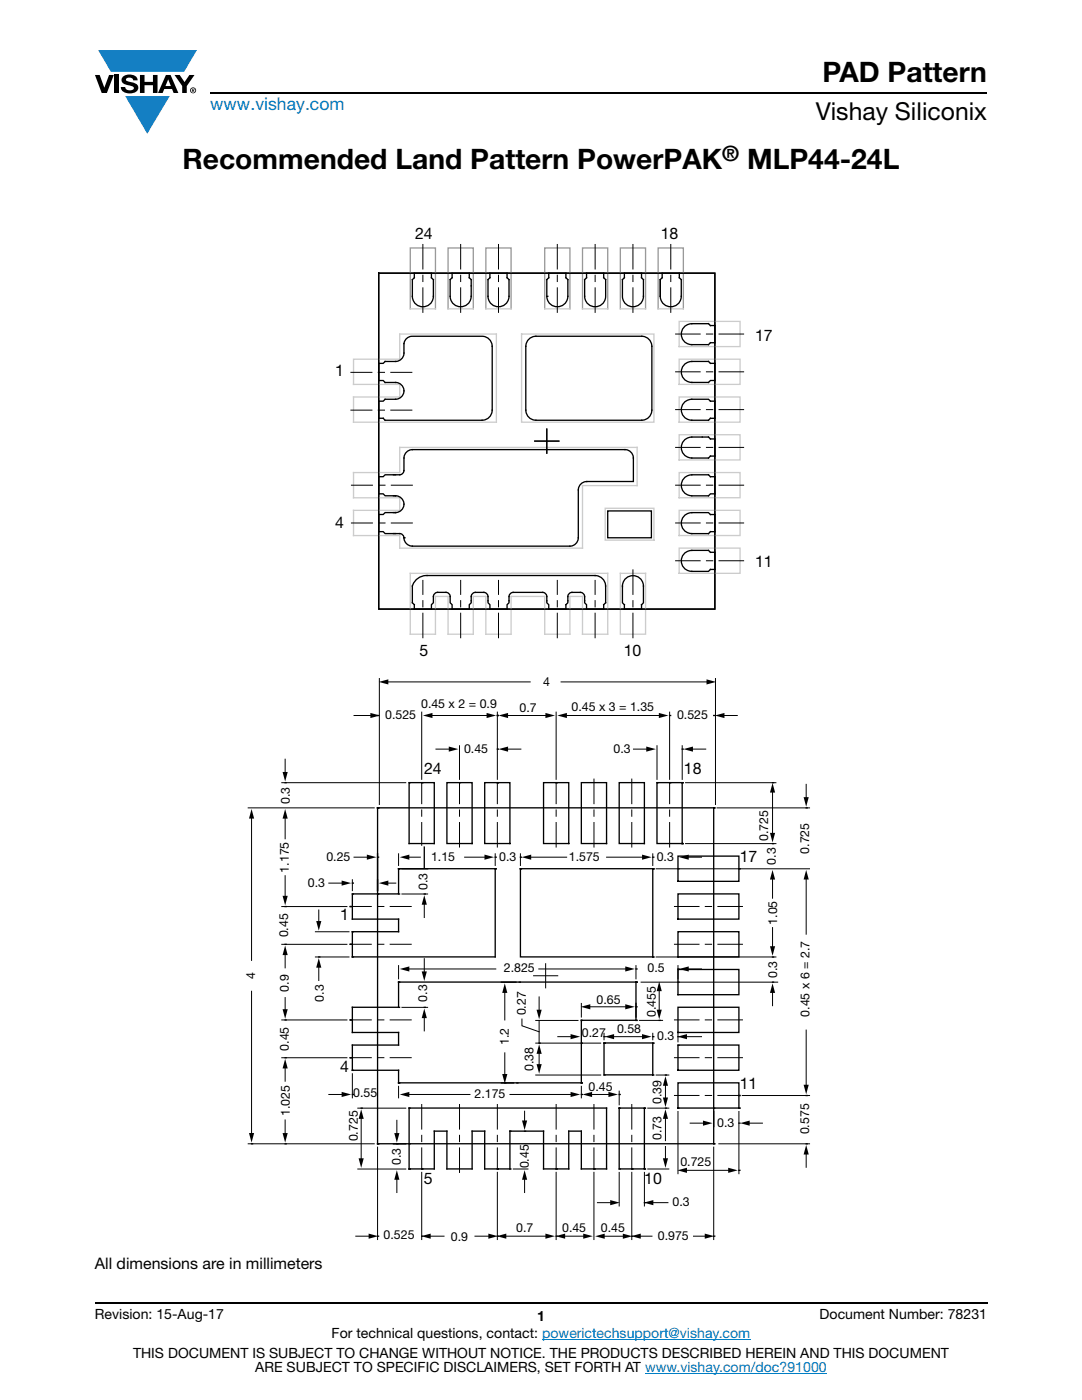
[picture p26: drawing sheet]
<svg xmlns="http://www.w3.org/2000/svg" width="216mm" height="279mm" viewBox="0 0 216 279" stroke-linecap="round" stroke-linejoin="round" font-family="sans-serif">
<defs><g id="words">
<g font-size="5.6">
<text x="164.1" y="16.4">PAD Pattern</text>
<text x="36.4" y="33.8">Recommended Land Pattern PowerPAK</text>
<text x="149.1" y="33.8">MLP44-24L</text>
</g>
<text font-size="4.9" x="162.8" y="24">Vishay Siliconix</text>
<text font-size="4.2" x="144.1" y="32.1">®</text>
<text font-size="3.5" fill="#007ec4" x="42" y="21.9">www.vishay.com</text>
<g font-size="3.2" fill="#000001">
<text x="82.8" y="47.6">24</text>
<text x="131.9" y="47.6">18</text>
<text x="150.7" y="68">17</text>
<text x="66.9" y="75">1</text>
<text x="66.9" y="105.4">4</text>
<text x="150.7" y="113.1">11</text>
<text x="83.7" y="130.9">5</text>
<text x="124.4" y="130.9">10</text>
<text x="84.6" y="154.5">24</text>
<text x="136.5" y="154.5">18</text>
<text x="147.6" y="172.1">17</text>
<text x="67.9" y="183.7">1</text>
<text x="67.9" y="214">4</text>
<text x="147.6" y="217.3">11</text>
<text x="84.5" y="236.4">5</text>
<text x="128.6" y="236.4">10</text>
</g>
<text font-size="3.2" x="18.9" y="253.2">All dimensions are in millimeters</text>
<g font-size="2.8">
<text x="18.9" y="263.3">Revision: 15-Aug-17</text>
<text x="107.2" y="263.6">1</text>
<text x="163.6" y="263.3">Document Number: 78231</text>
<text x="66.2" y="267.1">For technical questions, contact: powerictechsupport@vishay.com</text>
<text x="26.5" y="271">THIS DOCUMENT IS SUBJECT TO CHANGE WITHOUT NOTICE. THE PRODUCTS DESCRIBED HEREIN AND THIS DOCUMENT</text>
<text x="50.9" y="273.8">ARE SUBJECT TO SPECIFIC DISCLAIMERS, SET FORTH AT www.vishay.com/doc?91000</text>
</g>
<g font-size="2.5" fill="#000001">
<text x="108.4" y="136.9">4</text>
<text x="76.9" y="143.5">0.525</text>
<text x="84" y="141.4">0.45 x 2 = 0.9</text>
<text x="103.7" y="142.1">0.7</text>
<text x="114" y="142">0.45 x 3 = 1.35</text>
<text x="135.1" y="143.5">0.525</text>
<text x="92.6" y="150.3">0.45</text>
<text x="122.4" y="150.3">0.3</text>
<text x="57.8" y="160.4" transform="rotate(-90 57.8 160.4)">0.3</text>
<text x="153.3" y="167.9" transform="rotate(-90 153.3 167.9)">0.725</text>
<text x="65.1" y="171.8">0.25</text>
<text x="86" y="171.8">1.15</text>
<text x="99.6" y="171.8">0.3</text>
<text x="113.5" y="171.9">1.575</text>
<text x="131.1" y="171.8">0.3</text>
<text x="154.8" y="172.6" transform="rotate(-90 154.8 172.6)">0.3</text>
<text x="161.4" y="170.4" transform="rotate(-90 161.4 170.4)">0.725</text>
<text x="57.7" y="174.2" transform="rotate(-90 57.7 174.2)">1.175</text>
<text x="61.4" y="177">0.3</text>
<text x="85.3" y="177.6" transform="rotate(-90 85.3 177.6)">0.3</text>
<text x="155.1" y="184.6" transform="rotate(-90 155.1 184.6)">1.05</text>
<text x="57.5" y="187.1" transform="rotate(-90 57.5 187.1)">0.45</text>
<text x="50.9" y="195.4" transform="rotate(-90 50.9 195.4)">4</text>
<text x="57.7" y="197.9" transform="rotate(-90 57.7 197.9)">0.9</text>
<text x="100.5" y="194">2.825</text>
<text x="129.2" y="194">0.5</text>
<text x="155.1" y="195.2" transform="rotate(-90 155.1 195.2)">0.3</text>
<text x="64.6" y="199.9" transform="rotate(-90 64.6 199.9)">0.3</text>
<text x="85.3" y="199.9" transform="rotate(-90 85.3 199.9)">0.3</text>
<text x="104.9" y="202.7" transform="rotate(-90 104.9 202.7)">0.27</text>
<text x="119" y="200.4">0.65</text>
<text x="130.9" y="203" transform="rotate(-90 130.9 203)">0.455</text>
<text x="161.5" y="202.9" transform="rotate(-90 161.5 202.9)">0.45 x 6 = 2.7</text>
<text x="57.7" y="209.7" transform="rotate(-90 57.7 209.7)">0.45</text>
<text x="101.5" y="208.6" transform="rotate(-90 101.5 208.6)">1.2</text>
<text x="116.1" y="206.9">0.27</text>
<text x="123.1" y="206.2">0.58</text>
<text x="131.2" y="207.5">0.3</text>
<text x="106.5" y="213.7" transform="rotate(-90 106.5 213.7)">0.38</text>
<text x="70.5" y="218.9">0.55</text>
<text x="94.7" y="219.1">2.175</text>
<text x="117.5" y="217.8">0.45</text>
<text x="132" y="220.3" transform="rotate(-90 132 220.3)">0.39</text>
<text x="57.8" y="222.8" transform="rotate(-90 57.8 222.8)">1.025</text>
<text x="71.4" y="227.8" transform="rotate(-90 71.4 227.8)">0.725</text>
<text x="132" y="227.6" transform="rotate(-90 132 227.6)">0.73</text>
<text x="143.1" y="225">0.3</text>
<text x="161.4" y="226.4" transform="rotate(-90 161.4 226.4)">0.575</text>
<text x="80" y="232.5" transform="rotate(-90 80 232.5)">0.3</text>
<text x="105.5" y="233.2" transform="rotate(-90 105.5 233.2)">0.45</text>
<text x="135.8" y="232.7">0.725</text>
<text x="103" y="245.9">0.7</text>
<text x="112.2" y="245.8">0.45</text>
<text x="119.9" y="245.8">0.45</text>
<text x="134.2" y="240.7">0.3</text>
<text x="76.5" y="247.3">0.525</text>
<text x="90" y="247.6">0.9</text>
<text x="131.3" y="247.4">0.975</text>
</g>
</g></defs>
<g fill="#147fc3">
<path d="M19.6 10h19.7l-2.6 4.3h-1.1h-13.5z"/>
<path d="M25 19.2h8.9l-4.5 7.5z"/>
</g>
<g fill="#000">
<path d="M18.9 15h1l.9 2.5 1-2.5h.9l-1.4 3.6h-1zM22.9 15h.9v3.6h-.9zM24.6 15.3a2.1 2.1 0 0 1 2.8 .3l.1 .4h-.9a.79 .79 0 0 0-.7-.5 .79 .79 0 0 0-.8 .4l.3 .3 1 .2a1.08 1.08 0 0 1 1.2 1 1.08 1.08 0 0 1-1.1 1.2 1.73 1.73 0 0 1-2.4-1.2h.9a.96 .96 0 0 0 .8 .6 .96 .96 0 0 0 .9-.4 1.31 1.31 0 0 0-1.2-.6 1.03 1.03 0 0 1-1.1-.6 1.03 1.03 0 0 1 .2-1.1zM27.9 15h.9v1.3h1.7v-1.3h.9v3.6h-.9v-1.6h-1.7v1.6h-.9zM34.8 15h1.1l.9 1.4 1-1.4h1l-1.5 2.2v1.4h-.9v-1.4z"/>
<path d="M33.6 15.9l.5 1.3h-1.1zM33.1 15l-1.6 3.6h1l.3-.8h1.5l.3 .8h1l-1.6-3.6z"/>
<path d="M38.4 17.8h.2v.2h-.2zM38.3 17.7v.7h.1v-.3l.4 .3-.2-.3 .2-.2-.1-.2z"/>
<path d="M38.1 18a.46 .46 0 0 1 .9 0 .46 .46 0 0 1-.9 0zM37.9 18a.6 .6 0 0 0 1.2 0 .6 .6 0 0 0-1.2 0z"/>
</g>
<path d="M42 18.6h155M18.9 260h178.1" fill="none" stroke="#000" stroke-width=".36"/>
<path d="M108.2 267.3h41.5M128.7 274h36.3" fill="none" stroke="#007ec4" stroke-width=".2"/>
<path d="M48.9 45h113.2v203.1h-113.2z" fill="#fff"/>
<g fill="none" stroke="#000" stroke-width=".26">
<path d="M75.6 54.5h67v67h-67zM75.6 54.5h67v67.1h-67zM86.5 55.8l-.4-.4v-.9h-3.4v.9l-.4 .4v3.3a2.1 2.1 0 0 0 2.1 2.1 2.1 2.1 0 0 0 2.1-2.1M86.5 55.8v3.3M90.2 54.5h3.4v.9l.4 .4v3.3a2.1 2.1 0 0 1-2.1 2.1 2.1 2.1 0 0 1-2.1-2.1v-3.3l.4-.4zM97.8 54.5h3.4v.9l.4 .4v3.3a2.1 2.1 0 0 1-2.1 2.1 2.1 2.1 0 0 1-2.1-2.1v-3.3l.4-.4zM109.1 59.1h.1M109.5 54.5h3.4v.9l.4 .4v3.3a2.1 2.1 0 0 1-2.1 2.1 2.1 2.1 0 0 1-2.1-2.1v-3.3l.4-.4zM117 54.5h3.5v.9l.4 .4v3.3a2.1 2.1 0 0 1-2.1 2.1 2.1 2.1 0 0 1-2.1-2.1v-3.3l.3-.4zM124.6 54.5h3.4v.9l.4 .4v3.3a2.1 2.1 0 0 1-2.1 2.1 2.1 2.1 0 0 1-2.1-2.1v-3.3l.4-.4zM135.9 59.1v-3.3l-.3-.4v-.9h-3.5v.9l-.4 .4v3.3a2.1 2.1 0 0 0 2.1 2.1 2.1 2.1 0 0 0 2.1-2.1M105.5 67.7a2.04 2.04 0 0 1 1.4-.6h21.2a2.02 2.02 0 0 1 2 2v12.8a2 2 0 0 1-2 2h-21.2a2.01 2.01 0 0 1-2-2v-12.8a2.02 2.02 0 0 1 .6-1.4z"/>
<path d="M141.8 65h.8M141.8 65l-.4-.4h-3.4a2.09 2.09 0 0 0-2.1 2.1 2.09 2.09 0 0 0 2.1 2.1h3.4l.4-.4h.8M142.6 72.5h-.8l-.4-.4h-3.4a2.09 2.09 0 0 0-2.1 2.1 2.09 2.09 0 0 0 2.1 2.1h3.4l.4-.4h.8M142.6 65v3.4M142.6 72.5v3.4M75.6 83.5h.9M75.6 83.5v-3.4h.9l.3-.4h2.1a1.67 1.67 0 0 0 1.7-1.7 1.67 1.67 0 0 0-1.7-1.7h-2.1l-.3-.4h-.9v-3.4h.9l.3-.4h2.1a1.7 1.7 0 0 0 1.7-1.6v-2.1a1.67 1.67 0 0 1 1.7-1.3h13.9a2 2 0 0 1 2 2v12.8a2.02 2.02 0 0 1-2 2h-19.4l-.3-.4M78.5 98.9a1.69 1.69 0 0 1 2.1 1.5 1.69 1.69 0 0 1-1.7 1.9M78.9 94.8h-2.1l-.3 .3h-.9v3.5h.9l.3 .3h2.1M106.7 88h4.8M109.1 85.6v4.8M117.1 96.1a1.68 1.68 0 0 0-1.7 1.7v9.5a1.7 1.7 0 0 1-1.7 1.7"/>
<path d="M126.4 91.4a1.68 1.68 0 0 0-1.7-1.7h-42.4a1.69 1.69 0 0 0-1.7 1.7l-.1 2.9-.6 .4-1.4 .1M126.4 91.4v4.7h-9.3M138 87.2a2.09 2.09 0 0 0-2.1 2.1 2.09 2.09 0 0 0 2.1 2.1h3.4l.4-.4h.8M138 87.2h3.4l.4 .4h.8M142.6 80.1h-.8l-.4-.4h-3.4a2.09 2.09 0 0 0-2.1 2.1 2.09 2.09 0 0 0 2.1 2.1h3.4l.4-.4h.8M142.6 95.1h-.8l-.4-.3h-3.4a2.09 2.09 0 0 0-2.1 2.1 2.09 2.09 0 0 0 2.1 2M142.6 98.6h-.8l-.4 .3-3.4 .1M142.6 80.1v3.4M142.6 87.6v3.4M142.6 95.1v3.5M78.5 106.5h.4M78.5 102.3h.4"/>
<path d="M78.9 102.3h-2.1l-.3 .4h-.9v3.4h.9l.3 .4h3.1l.4 .2 .3 .6M80.6 107.3h.1M80.6 107.3a1.68 1.68 0 0 0 1.7 1.7h31.4M86.5 119.1l.2-.6 .5-.3h1.9l.5 .3a1.57 1.57 0 0 1 .2 1.4v.4l.4 .4v.9h3.4v-.9l.4-.4v-.4a1.57 1.57 0 0 1 .3-1.4l.6-.3h1.8l.4 .3a2.02 2.02 0 0 1 .3 1.8l.4 .4v.9h3.4v-.9l.4-.4v-.4a1.6 1.6 0 0 1 .2-1.4l.6-.3h5.9l.6 .3a1.57 1.57 0 0 1 .2 1.4v.4l.4 .4v.9h3.4v-.9l.4-.4v-.4a1.57 1.57 0 0 1 .3-1.4l.4-.3h2l.4 .3 .2 .6M118.7 114.9a2.09 2.09 0 0 1 2.1 2.1M118.7 114.9h-33.5a2.97 2.97 0 0 0-2.9 2.1v3.3l.4 .4v.9h3.4v-.9l.4-.4v-1.2M120.8 117v3.3l-.3 .4v.9h-3.5v-.9l-.3-.4v-1.2M121.3 102h8.7v5.3h-8.7zM124.2 117v3.3l.4 .4v.9h3.4v-.9l.4-.4v-3.3a2.1 2.1 0 0 0-2.1-2.1 2.1 2.1 0 0 0-2.1 2.2M142.6 110.2h-.8l-.4-.4-3.4 .1a2.09 2.09 0 0 0-2.1 2 2.09 2.09 0 0 0 2.1 2.1h3.4l.4-.4h.8M142.6 102.7h-.8l-.4-.4h-3.4a2.09 2.09 0 0 0-2.1 2.1 2.09 2.09 0 0 0 2.1 2.1h3.4l.4-.4h.8M142.6 102.7v3.4"/>
<path d="M142.6 110.2v3.4M56.9 156.2h.1M75.3 142.8h.1M81.6 156.2h5.1v12.1h-5.1zM81.6 156.2h.1M84.1 156.2h.1M89.2 156.2h5v12.1h-5zM91.7 156.2h.1M96.7 156.2h5v12.1h-5zM99.2 149.5h.1M99.2 156.2h.1M99.2 142.8h.1"/>
<path d="M108.5 156.2h5v12.1h-5zM111 156.2h.1M116 156.2h5v12.1h-5zM123.6 156.2h5v12.1h-5zM131.1 156.2h5v12.1h-5zM131.1 156.2h.1M133.6 156.2h.1M133.6 142.8h.1M136.1 156.2h.1M136.1 149.5h.1M142.4 142.8h.1M154.2 156.2h.1"/>
<path d="M70.3 178.4h.1M70.3 176.2h.1M70.3 178.4h9.2v-5h19.3v17.6h-28.5v-5.1h9.2v-2.5h-9.2zM75.3 161.2h67.1v67.1h-67.1zM75.3 161.2h.1M75.3 170.4v7.3M75.3 178.4h.1M75.3 171.1h.1M79.5 173.4h.1M79.5 178.4h.1M80.2 173.4h5.1M84.7 178.4h.1"/>
<path d="M84.7 169.1v4.1M98.8 173.4h.1M98.8 171.1h.1M103.8 173.4h26.5v17.6h-26.5zM103.8 173.4h.1M103.8 171.1h.1M130.3 173.4h.1M130.3 171.1h.1M135.3 178.4h12.1v5h-12.1zM135.3 170.9h12.1v5h-12.1zM135.3 173.4h.1M136.1 168.4h.1"/>
<path d="M142.4 161.2h.1M147.4 173.4h.1M154.2 168.4h.1M160.9 161.2h.1M56.9 188.5h.1M56.9 180.9h.1M63.6 191h.1M69.9 188.5h.1M69.9 180.9h.1M70.3 186h.1M70.3 191h.1M79.5 196v5"/>
<path d="M79.5 196h.1M79.5 196h47.4M103.6 196h.1M126.9 196v7.6M126.9 193.4h.1M126.9 196h.1M130.3 191h.1M135.3 193.5h12.1v5h-12.1zM135.3 185.9h12.1v5.1h-12.1zM135.3 196h.1M135.3 193.4h.1M154.2 191h.1"/>
<path d="M154.2 196h.1M56.9 203.6h.1M56.9 211.1h.1M69.9 203.6h.1M69.9 211.1h.1M70.3 213.6h.1M70.3 218.4h.1M79.5 201h-9.2v5.1h9.2v2.5h-9.2v5M79.5 201h.1M79.5 216.1h.1M84.7 201h.1M100.7 216.1h.1"/>
<path d="M103.1 216.1h.1M107.6 208.2h.1M116 203.6v12.5h-36.5v-2.5h-9.2M116 203.6h10.9M116 216.1h.1M116 218.4h.1M116 203.6h.1M116 208.2h.1M120.5 214.5h.1M120.5 208.2h.1M120.5 208.1h9.8v6.4h-9.8zM120.5 206.9h.1"/>
<path d="M123.6 218.4h.1M126.9 200.9h.1M126.9 203.6h.1M130.3 208.2h.1M130.3 206.9h.1M130.3 214.5h.1M131.5 203.6h.1M132.8 214.5h.1M135.3 216.1h12.1v5h-12.1zM135.3 208.6h12.1v5h-12.1zM135.3 201h12.1v5.1h-12.1zM135.3 208.6h.1"/>
<path d="M135.3 206.9h.1M147.4 218.6h.1M160.9 218.6h.1M50.2 228.3h.1M56.9 228.3h.1M72.1 221.2h.1M75.3 228.3h.1M78.5 228.3h2.5M79.2 228.3h.1M81.6 221.1h39.4v12.2h-5v-7.6h-2.5v7.6h-5v-7.6h-6.8v7.6h-5v-7.6h-2.5v7.6h-5v-7.6h-2.5v7.6h-5.1zM81.6 233.3h.1M81.6 228.3h.1"/>
<path d="M81.6 221.2h.1M84.1 233.3h.1M99.2 233.3h.1M101.7 233.3h.1M101.7 225.8h.1M104.7 225.8h.1M111 233.3h.1M118.5 233.3h.1M123.6 221.1h5v12.2h-5zM123.6 221.2h.1M123.6 233.3h.1M126.1 233.3h.1"/>
<path d="M128.6 233.3h.1M128.6 221.2h.1M132.8 221.2h.1M135.3 221.1h.1M142.4 228.3h.1M142.4 221.8v3M142.4 221.1h.1M147.4 221.1h.1M147.4 233.6h.1M147.4 224.1h.1M160.9 228.3h.1M75.3 246.7h.1"/>
<path d="M84.1 246.7h.1M99.2 246.7h.1M111 246.7h.1M126.1 246.7h.1M128.6 240h.1M142.4 246.7h.1"/>
</g>
<g fill="none" stroke="#000" stroke-width=".2">
<path d="M84.4 48.8v4.9M84.4 54.9v1.3M84.4 57.4v4.9M91.9 48.8v4.9M91.9 54.9v1.3M91.9 57.4v4.9M99.5 48.8v4.9M99.5 54.9v1.3M99.5 57.4v4.9M111.2 48.8v4.9M111.2 54.9v1.3M111.2 57.4v4.9"/>
<path d="M118.8 48.8v4.9M118.8 54.9v1.3M118.8 57.4v4.9M126.3 48.8v4.9M126.3 54.9v1.3M126.3 57.4v4.9M133.8 48.8v4.9M133.8 54.9v1.3M133.8 57.4v4.9M70 74.3h4.2M75.5 74.3h1.2M78 74.3h4.2"/>
<path d="M134.8 74.2h4.9M134.8 66.7h4.9M141 74.2h1.2M141 66.7h1.2M143.5 74.2h4.9M143.5 66.7h4.9M70 81.9h4.2M70.1 96.8h4.2M75.5 81.9h1.2M75.6 96.8h1.2M78 81.9h4.2M78.1 96.8h4.2"/>
<path d="M106.7 88h4.8M109.1 85.6v4.9M134.8 96.8h4.9M134.8 89.3h4.9M134.8 81.7h4.9M141 96.8h1.2M141 89.3h1.2M141 81.7h1.2M143.5 96.8h4.9M143.5 89.3h4.9M143.5 81.7h4.9M70.1 104.4h4.2"/>
<path d="M75.6 104.4h1.2M78.1 104.4h4.2M84.4 115.8v2.8M84.4 119.9v1.2M91.9 115.8v2.8M91.9 119.9v1.2M99.5 115.8v2.8M99.5 119.9v1.2M111.2 115.8v2.8M111.2 119.9v1.2M118.7 115.8v2.8M118.7 119.9v1.2"/>
<path d="M126.3 113.7v4.9M126.3 119.9v1.2M134.8 111.9h4.9M134.8 104.4h4.9M141 111.9h1.2M141 104.4h1.2M143.5 111.9h4.9M143.5 104.4h4.9M75.7 135.4v25.2M77.1 136.1h28.7M84.4 122.4v4.9M91.9 122.4v4.9"/>
<path d="M99.5 122.4v4.9M111.2 122.4v4.9M112 136.1h29.3M118.7 122.4v4.9M126.3 122.4v4.9M142.8 135.4v25.2M56.2 156.2h24.8M56.9 151.5v2.9M70.6 142.8h3.7M84.1 156.2v4.2M84.1 142.1v13.4M85.9 142.8h11.5"/>
<path d="M87 149.5h2.9M91.7 148.8v6.7M91.7 156.2v4.2M99.2 156.2v4.2M99.2 142.1v13.4M101 142.8h8.2M101 149.5h2.9M111 142.1v13.4M111 156.2v4.2M112.8 142.8h19M118.5 155.5v4.9M126.1 155.5v4.9"/>
<path d="M126.4 149.5h2.9M131.1 148.8v6.7M133.6 142.1v13.4M133.6 156.2v4.2M136.1 148.8v6.7M136.8 156.2h18M137.9 149.5h2.9M144.2 142.8h2.9M154.2 157.8v8.8M160.9 156.5v2.9M49.5 161.2h25.2M50.2 163v28.7"/>
<path d="M56.9 174.8v4.3M56.9 163v4.4M65.6 176.2h2.9M70.3 175.6v2.1M70.6 171.1h3M77.1 176.2h1.9M79.5 170.4v2.3M80.2 178.4h5.1M81.3 171.1h2.6M84.1 161.6v1.3M84.1 164.2v4.5M91.7 161.6v1.3"/>
<path d="M91.7 164.2v4.8M92.7 171.1h4.3M98.8 170.4v2.3M99.2 161.6v1.3M99.2 164.2v4.8M103.8 170.4v2.3M105.6 171.1h7.5M111 161.6v1.3M111 164.2v4.8M118.5 161.6v1.3M118.5 164.2v4.8M121 171.1h7.5"/>
<path d="M126.1 161.6v1.3M126.1 164.2v4.8M130.3 170.4v2.3M130.9 173.4h30.6M133.6 161.6v1.3M133.6 164.2v4.8M136.8 168.4h18M137.1 171.1h2.9M143.1 161.2h18.4M154.2 175.2v4.1M160.9 175.2v11.2M50.2 197.8v28.7"/>
<path d="M56.2 188.5h13M56.2 180.9h13M56.9 190.3v2.9M56.9 199.1v2.7M62.9 186h6.7M62.9 191h6.7M63.6 181.6v2.6M63.6 192.8v2.9M69.9 188.5h4.2M69.9 180.9h4.2M75.3 188.5h1.3M75.3 180.9h1.3"/>
<path d="M77.9 188.5h4.2M77.9 180.9h4.2M79.5 192.7v2.7M81.3 193.4h17.6M84.7 180.2v2.9M84.7 191.3v2.9M100.7 197.8v5.8M106.5 194.7h4.8M107.5 193.4h17.6M107.6 199v2.9M108.9 192.3v4.8M126.9 192.7v2.7"/>
<path d="M127.9 196h27.3M130.9 191h23.9M131.5 197.5v4.4M134.6 188.5h4.9M134.6 180.9h4.9M135.3 192.7v2.7M137.1 193.4h2.9M140.7 188.5h1.3M140.7 180.9h1.3M143.2 188.5h4.9M143.2 180.9h4.9M154.2 197.8v2.9"/>
<path d="M154.2 185.1v4.1M56.2 203.6h13M56.2 211.1h13M56.9 212.9v2.9M65.6 218.4h2.9M69.9 211.1h4.2M69.9 203.5h4.2M70.3 214.3v4.8M75.3 211.1h1.3M75.3 203.5h1.3M77.9 211.1h4.2M77.9 203.5h4.2"/>
<path d="M79.5 216.8v2.3M80.2 201h5.1M81.3 218.4h12.5M84.7 202.8v2.9M100.7 210.1v4.6M101.8 218.4h12.4M104.1 203.4v1.3l3.5 1.2M106.9 203.7h8.4M106.9 208.2h13M106.9 214.5h13M107.6 210v2.7M107.6 203.7v4.5"/>
<path d="M111.3 206.9h2.9M116 200.3v2.7M116 216.8v2.3M117.4 200.9h7.7M117.8 218.4h4M120.5 206.2v1.3M122.2 206.9h6.3M123.6 217.8v2.7M127.6 203.6h4.6M130.3 206.2v1.3M130.9 214.5h2.6M132.8 216.3v3.1"/>
<path d="M134.6 218.6h4.9M134.6 211.1h4.9M134.6 203.5h4.9M135.3 206.2v1.7M136.7 206.9h3.3M140.7 218.6h1.3M140.7 211.1h1.3M140.7 203.5h1.3M143.2 211.1h4.9M143.2 203.5h4.9M143.2 218.6h4.2M148.1 218.6h13.4"/>
<path d="M160.9 205.6v11.2M49.5 228.3h25.2M56.9 223.5v3M71.4 233.3h9.6M71.4 221.2h9.6M72.1 222.9v8.6M75.3 228.9v18.5M79.2 223.6v2.9M79.2 235.1v2.9M84.1 234v13.4M84.1 220.4v4.9M84.1 226.6v1.2"/>
<path d="M84.1 229.1v4.2M91.7 220.4v4.9M91.7 226.6v1.2M91.7 229.1v4.9M99.2 234v13.4M99.2 220.4v4.9M99.2 226.6v1.2M99.2 229.1v4.2M102.4 233.3h2.9M104.7 221.8v2.2M104.7 235.1v2.9M111 234v13.4"/>
<path d="M111 220.4v4.9M111 226.6v1.2M111 229.1v4.2M118.5 234v13.4M118.5 220.4v4.9M118.5 226.6v1.2M118.5 229.1v4.2M123.6 234v6.7M126.1 234v13.4M126.1 220.4v4.9M126.1 226.6v1.2M126.1 229.1v4.2"/>
<path d="M128.6 234v6.7M129.3 233.3h4.2M129.3 221.2h4.2M132.8 222.9v4.7M132.8 228.8v2.7M135.3 221.8v12.4M136.7 233.6h9M137.7 224.1h2.9M142.4 228.9v18.5M143.4 228.3h18.1M147.4 221.8v12.4M149.2 224.1h2.9"/>
<path d="M160.9 230.1v2.9M71 246.7h2.9M85.6 246.7h3M94.8 246.7h3M100.7 246.7h8.5M112.4 246.7h4.3M119.2 240h2.9M120.3 246.7h4.3M127.5 246.7h2.6M130 240h3.3M138.4 246.7h2.6"/>
</g>
<g fill="none" stroke="#ccc" stroke-width=".26">
<path d="M70.5 71.7h9.3v-5h19.2v17.6h-28.5v-5.1h9.3v-2.5h-9.3zM81.9 61.6h5M89.4 61.6h5M97 61.6h5M104.1 66.7h26.4v17.6h-26.4zM108.7 61.6h5M116.2 61.6h5.1M123.8 61.6h5M131.3 61.6h5.1M135.5 79.2h12.2v5.1h-12.2zM135.5 71.7h12.2v5h-12.2zM135.5 64.1h12.2v5.1h-12.2z"/>
<path d="M70.5 94.3h9.3v-5h47.3v7.6h-10.9v12.5h-36.4v-2.5h-9.3v-5h9.3v-2.6h-9.3zM135.5 94.3h12.2v5h-12.2zM135.5 86.8h12.2v5h-12.2zM81.9 114.4h39.4v12.2h-5.1v-7.6h-2.5v7.6h-5v-7.6h-6.7v7.6h-5.1v-7.6h-2.5v7.6h-5v-7.6h-2.5v7.6h-5zM120.8 101.4h9.7v6.4h-9.7zM123.8 114.4h5v12.2h-5zM135.5 109.4h12.2v5h-12.2zM135.5 101.8h12.2v5.1h-12.2z"/>
</g>
<path d="M81.9 61.6v-12.1h5v12.1M89.4 61.6v-12.1h5v12.1M97 61.6v-12.1h5v12.1M108.7 61.6v-12.1h5v12.1M116.2 61.6v-12.1h5.1v12.1M123.8 61.6v-12.1h5v12.1M131.3 61.6v-12.1h5.1v12.1" fill="none" stroke="#999" stroke-width=".26"/>
<g fill="#000">
<path d="M75.6 136.1l1.9-.5v1zM141 135.6l1.9 .5-1.9 .5zM56.4 154.1h1l-.5 1.9zM73.9 142.3l1.9 .5-1.9 .5zM84.4 142.8l1.9-.5v1zM89.5 149l2 .5-2 .5zM97.1 142.3l1.9 .5-1.9 .5zM99.5 142.8l1.9-.5v1zM99.5 149.5l1.9-.5v1zM108.8 142.3l1.9 .5-1.9 .5zM111.2 142.8l1.9-.5v1zM129 149l1.9 .5-1.9 .5z"/>
<path d="M131.5 142.3l1.9 .5-1.9 .5zM136.4 149.5l1.9-.5v1zM142.6 142.8l2-.5v1zM154.2 156.3l.5 1.9h-1.1zM160.3 159.1h1.1l-.5 1.9zM50.2 161.5l.5 1.9h-1zM56.9 161.5l.5 1.9h-1zM56.4 178.8h1l-.5 1.9zM68.2 175.7l1.9 .5-1.9 .6zM73.2 170.6l1.9 .5-1.9 .5zM75.6 176.2l1.9-.5v1.1zM79.8 171.1l1.9-.5v1z"/>
<path d="M96.7 170.6l1.9 .5-1.9 .5zM104.1 171.1l1.9-.5v1zM128.1 170.6l1.9 .5-1.9 .5zM135.5 171.1l1.9-.5v1zM154.2 173.6l.5 1.9h-1.1zM153.6 166.2h1.1l-.5 1.9zM160.9 173.6l.5 1.9h-1zM56.9 188.7l.5 1.9h-1zM63.6 191.2l.5 1.9h-1zM63.1 183.8h1l-.5 1.9zM79.8 193.4l1.9-.5v1zM84.7 178.6l.5 2h-1.1z"/>
<path d="M84.1 193.9h1.1l-.5 1.9zM100.7 196.2l.5 2h-1zM124.8 192.9l1.9 .5-1.9 .5zM131.5 195.9l.6 1.9h-1.1zM135.5 193.4l1.9-.5v1zM154.2 196.2l.5 2h-1.1zM153.6 188.8h1.1l-.5 2zM56.9 211.3l.5 1.9h-1zM56.4 201.4h1l-.5 1.9zM68.2 217.9l1.9 .5-1.9 .5zM79.8 218.4l1.9-.5v1zM84.7 201.3l.5 1.9h-1.1z"/>
<path d="M100.2 214.3h1l-.5 2zM107.6 208.4l.5 1.9h-1zM107.1 212.4h1l-.5 1.9zM107.1 201.5h1l-.5 1.9zM113.9 217.9l1.9 .5-1.9 .5zM113.9 206.4l1.9 .5-1.9 .5zM115.9 200.9l1.9-.5v1zM116.2 218.4l1.9-.5v1zM121.4 217.9l1.9 .5-1.9 .5zM120.6 206.9l1.9-.5v1zM124.8 200.4l1.9 .5-1.9 .5zM128.1 206.4l1.9 .5-1.9 .5z"/>
<path d="M131 201.5h1.1l-.6 1.9zM132.3 219h1l-.5 1.9zM132.8 214.8l.5 1.9h-1zM135.2 206.9l1.9-.5v1zM160.3 216.5h1.1l-.5 1.9zM49.7 226.1h1l-.5 1.9zM56.4 226.1h1l-.5 1.9zM71.6 231.2h1l-.5 1.9zM72.1 221.4l.5 1.9h-1zM79.2 233.5l.5 1.9h-1zM78.7 226.1h1l-.5 1.9zM104.7 233.5l.5 1.9h-1z"/>
<path d="M104.2 223.6h1l-.5 1.9zM121.8 239.5l1.9 .5-1.9 .5zM132.8 221.4l.5 1.9h-1zM132.3 231.2h1l-.5 1.9zM135.2 233.6l1.9-.5v1zM140.3 223.6l1.9 .5-1.9 .6zM145.3 233.1l1.9 .5-1.9 .5zM147.7 224.1l1.9-.5v1.1zM160.9 228.5l.5 1.9h-1zM73.6 246.2l1.9 .5-1.9 .5zM84 246.7l1.9-.5v1zM97.4 246.2l2 .5-2 .5z"/>
<path d="M99.1 246.7l1.9-.5v1zM108.8 246.2l1.9 .5-1.9 .5zM110.9 246.7l1.9-.5v1zM116.4 246.2l1.9 .5-1.9 .5zM118.7 246.7l2-.5v1zM124.3 246.2l1.9 .5-1.9 .5zM125.9 246.7l2-.5v1zM128.5 240l1.9-.5v1zM140.6 246.2l1.9 .5-1.9 .5z"/>
</g>
<use href="#words"/>
</svg>
